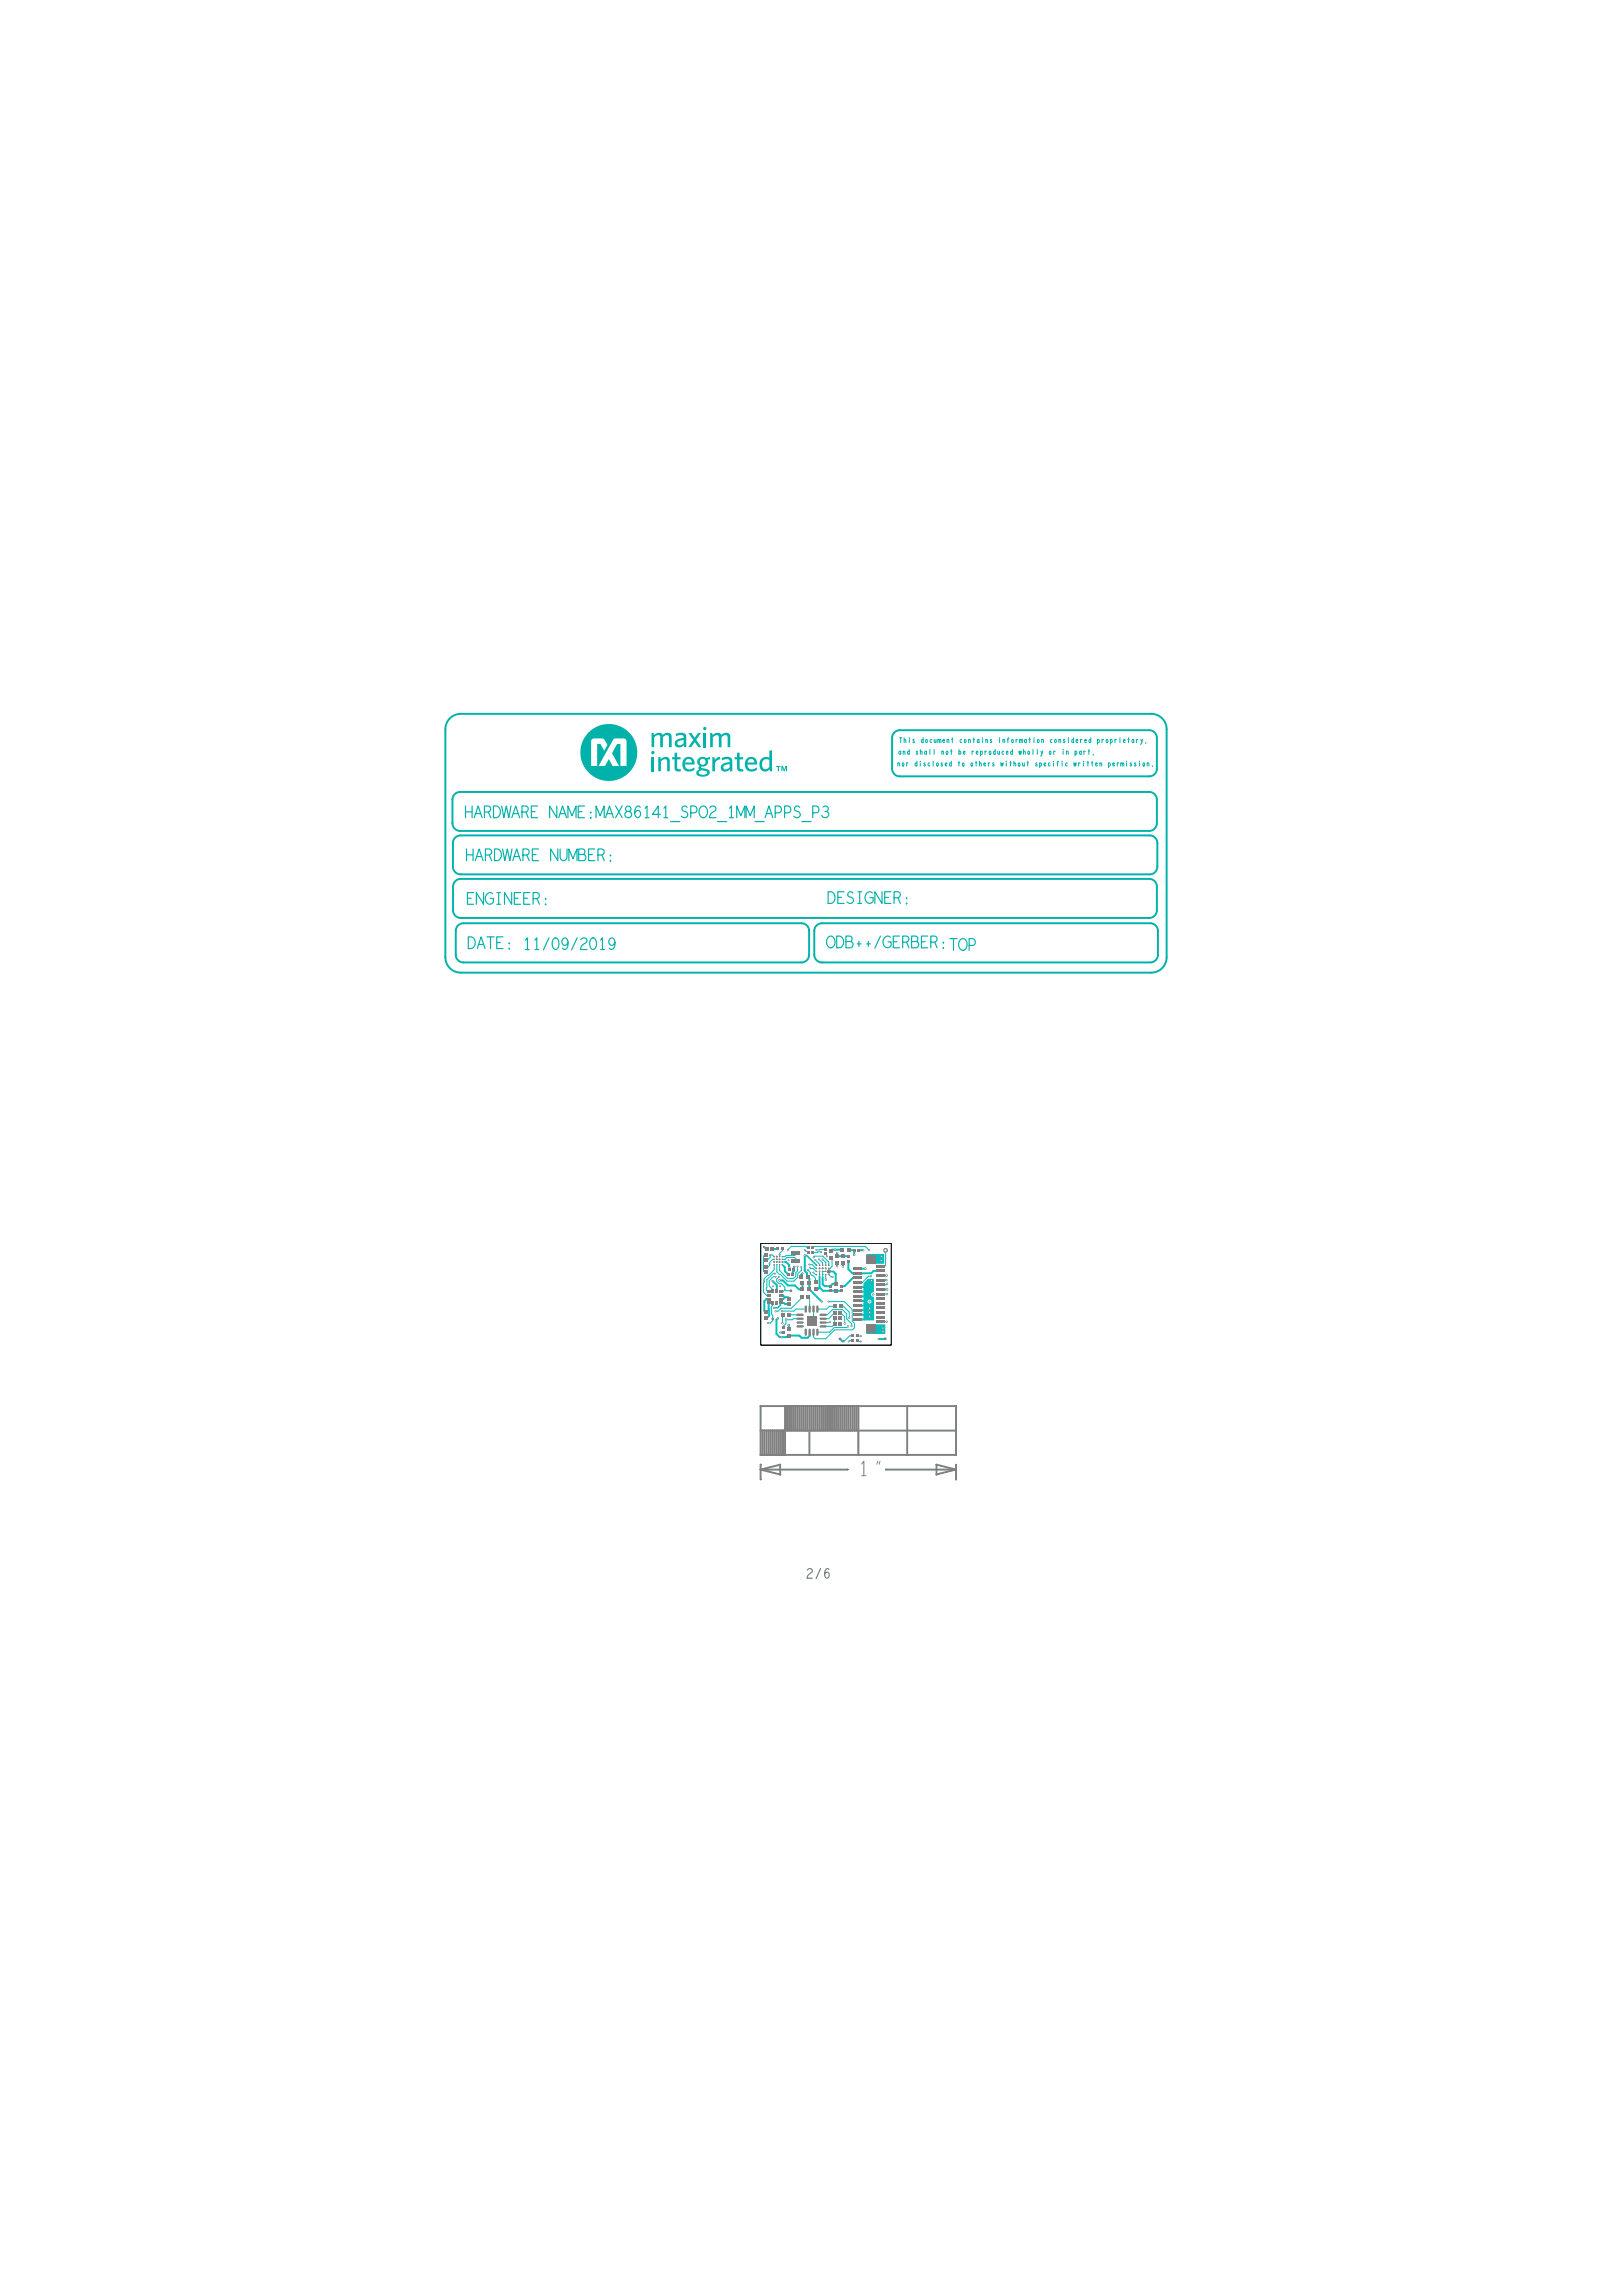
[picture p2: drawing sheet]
<svg xmlns="http://www.w3.org/2000/svg" width="210mm" height="298mm" viewBox="0 0 210 298" stroke-linecap="round" stroke-linejoin="round" font-family="sans-serif">
<defs><g id="words">
<g font-size="1.5" fill="#00b2a9">
<text x="60.3" y="106.3">HARDWARE</text>
<text x="60.5" y="111.9">HARDWARE</text>
<text x="60.6" y="117.6">ENGINEER:</text>
<text x="107.5" y="117.5">DESIGNER:</text>
<text x="60.7" y="123.4">DATE:</text>
<text x="107.4" y="123.3">ODB++/GERBER:TOP</text>
</g>
<g font-size=".6" fill="#00b2a9">
<text x="116.6" y="99.6">nor</text>
<text x="116.8" y="98.1">and</text>
<text x="116.9" y="96.6">This</text>
<text x="118.9" y="99.6">disclosed</text>
<text x="119" y="98.1">shall</text>
<text x="119.7" y="96.6">document</text>
<text x="122.4" y="98.1">not</text>
<text x="124.5" y="99.6">to</text>
<text x="124.7" y="98.1">be</text>
<text x="124.8" y="96.6">contains</text>
<text x="126.2" y="99.6">others</text>
<text x="126.3" y="98.1">reproduced</text>
<text x="129.9" y="96.6">information</text>
<text x="130.2" y="99.6">without</text>
<text x="132.5" y="98.1">wholly</text>
<text x="134.7" y="99.6">specific</text>
<text x="136.5" y="98.1">or</text>
<text x="136.6" y="96.6">considered</text>
<text x="138.2" y="98.1">in</text>
<text x="139.7" y="99.6">written</text>
<text x="139.9" y="98.1">part,</text>
<text x="142.8" y="96.6">proprietary,</text>
<text x="144.3" y="99.6">permission.</text>
</g>
</g></defs>
<!-- layer: Board Outline -->
<path d="M98.9 161.7h17v13.2h-17z" fill="none" stroke="#000" stroke-width=".13"/>
<!-- layer: Components -->
<g fill="#00b2a9">
<path d="M101.6 99.6h.2l.1 .5 .2-.5h.2v.7h-.1v-.5l-.2 .5h-.1l-.2-.5v.5h-.1z"/>
<path d="M92.6 98.5h.3v.3a.79 .79 0 0 1 .7-.4v.4l-.4 .1-.3 .3v1.1h-.3z"/>
<path d="M92.3 95.3h.3v.3a.66 .66 0 0 1 1.2 0 .62 .62 0 0 1 .6-.3 .62 .62 0 0 1 .5 .5v1.4h-.3l-.1-1.5a.49 .49 0 0 0-.7 .2v1.3h-.4v-1.5a.5 .5 0 0 0-.7 .2v1.3h-.4z"/>
<path d="M93.8 98.6l.8-.2 .3 .1 .2 .1 .1 .3v1.4h-.3v-.2a.61 .61 0 0 1-.9 .2 .61 .61 0 0 1-.2-.8l.4-.3 .6-.1v.3a.62 .62 0 0 0-.8 .5 .48 .48 0 0 0 .9-.1v-.8a.52 .52 0 0 0-.9-.2l-.1 .1z"/>
<path d="M100.9 99.6h.6v.1h-.2v.6h-.2v-.6h-.2z"/>
<path d="M100 97.6h.4v2.7h-.3l-.1-.3a.76 .76 0 0 1-.9 .2 .76 .76 0 0 1-.4-.9 .88 .88 0 0 1 1.3-.8v.3h-.1a.61 .61 0 0 0-.7 .1 .61 .61 0 0 0-.1 .7 .48 .48 0 0 0 .4 .4 .48 .48 0 0 0 .5-.3z"/>
<path d="M97.1 98.6a.8 .8 0 0 1 1-.1 .8 .8 0 0 1 .3 .9h-1.2v-.2h.9a.44 .44 0 0 0-.5-.5 .44 .44 0 0 0-.4 .5v.2a.65 .65 0 0 0 .4 .7 .65 .65 0 0 0 .8-.3v.3a.97 .97 0 0 1-1.3 0 .97 .97 0 0 1-.1-1.3z"/>
<path d="M95.8 97.9h.3v.6h.5v.3h-.5v1l.2 .2h.3v.3a.54 .54 0 0 1-.8-.5v-1h-.3v-.3h.3z"/>
<path d="M91.5 94.6l.1-.1 .2 .1v.3l-.2 .1-.1-.1z"/>
<path d="M84.7 95.3h.3v.3a.66 .66 0 0 1 1.1 0 .62 .62 0 0 1 .7-.3 .62 .62 0 0 1 .5 .5v1.4h-.3l-.1-1.5a.49 .49 0 0 0-.7 .2v1.3h-.4v-1.5a.5 .5 0 0 0-.8 .2v1.3h-.3z"/>
<path d="M84.7 98.5h.3v1.8h-.3z"/>
<path d="M84.7 97.7h.2h.1v.3l-.1 .1-.2-.1z"/>
<path d="M85.6 98.5h.2l.1 .2a.64 .64 0 0 1 .6-.3 .64 .64 0 0 1 .6 .4v1.5h-.4v-1.3l-.1-.2a.55 .55 0 0 0-.7 .2v1.3h-.3z"/>
<path d="M90.8 98.6a.8 .8 0 0 1 1 0l.5-.2v.3l-.3 .1a.63 .63 0 0 1-.7 .9v-.2a.39 .39 0 0 0 .4-.6 .39 .39 0 0 0-.7-.1 .39 .39 0 0 0 .3 .6v.3h-.2l.1 .2a1.31 1.31 0 0 1 1 .4 .64 .64 0 0 1-.8 .7v-.2a.35 .35 0 0 0 .4-.1 .35 .35 0 0 0 .1-.3l-.2-.1-.6-.1a.26 .26 0 0 0-.3 .2 .26 .26 0 0 0 .2 .3l.4 .1v.2a.65 .65 0 0 1-.9-.5l.1-.2 .3-.2a.24 .24 0 0 1-.1-.3 .24 .24 0 0 1 .2-.2h-.1a.62 .62 0 0 1-.1-1z"/>
<path d="M89 98.6a.8 .8 0 0 1 .9-.1 .8 .8 0 0 1 .4 .9h-1.2v-.2h.8a.44 .44 0 0 0-.4-.5 .44 .44 0 0 0-.4 .5l-.1 .2a.65 .65 0 0 0 .5 .7 .65 .65 0 0 0 .7-.3l.1 .3a.97 .97 0 0 1-1.3 0 .97 .97 0 0 1-.1-1.3z"/>
<path d="M89.5 95.3h.4l.4 .6 .4-.6h.4l-.6 .9 .7 1h-.4l-.5-.7-.4 .7h-.4l.6-1z"/>
<path d="M91.4 95.3h.4v1.9h-.4z"/>
<path d="M87.8 95.4l.8-.1 .3 .1 .2 .1 .1 .3v1.4h-.3v-.3a.61 .61 0 0 1-.8 .3 .61 .61 0 0 1-.3-.9l.4-.2 .7-.1v.2a.62 .62 0 0 0-.8 .6 .48 .48 0 0 0 .8-.1v-.8a.52 .52 0 0 0-.9-.2h-.1z"/>
<path d="M87.7 97.9h.3v.6h.5v.3h-.5v1l.1 .2h.4v.3a.54 .54 0 0 1-.8-.5v-1h-.3v-.3h.3z"/>
<path d="M76.5 95.2a3.7 3.7 0 0 1 5.5 .3 3.7 3.7 0 0 1-.8 5.4 3.7 3.7 0 0 1-5.3-1.3h2.7l.5-.9 .5 .9h.9l-.9-1.6 .6-1.3h.5v2.9h.7v-3.4l-.3-.2h-1.1l-.3 .1-1.9 3.5h-.2v-2.9h.5l.4 .9 .5-.7-.6-.8h-1.4l-.2 .3v3.2h-.9a3.7 3.7 0 0 1 .6-4.4z"/>
</g>
<path d="M116.3 95.2l.3-.2h.4h32.4a1 1 0 0 1 1 1v4a1 1 0 0 1-1 1h-32.4a1 1 0 0 1-1-1v-4.1l.1-.4zM59.1 103.3l.3-.2 .4-.1h89.6a1 1 0 0 1 1 1v3.1a1 1 0 0 1-1 1h-89.6a1 1 0 0 1-1-1v-3.2zM59.2 109l.3-.3 .4-.1h89.5a1 1 0 0 1 1 1v3.1a1 1 0 0 1-1 1h-89.5a1 1 0 0 1-1-1v-3.1zM59.2 114.6l.3-.2 .4-.1h89.5a1 1 0 0 1 1 1v3.1a1 1 0 0 1-1 1h-89.5a1 1 0 0 1-1-1v-3.2l.1-.3zM57.9 124.5a2 2 0 0 0 2 2h89.8a2 2 0 0 0 2-2v-29.7a2 2 0 0 0-2-2h-89.8a2 2 0 0 0-2 2v29.7M59.5 120.4l.3-.2 .4-.1h44a1 1 0 0 1 1 1v3.1a1 1 0 0 1-1 1h-44a1 1 0 0 1-1-1v-3.2zM106.1 120.4l.3-.2 .5-.1h42.6a1 1 0 0 1 1 1v3.1a1 1 0 0 1-1 1h-42.6a1 1 0 0 1-1-1v-3.2z" fill="none" stroke="#00b2a9" stroke-width=".25"/>
<g fill="none" stroke="#808080" stroke-width=".13">
<path d="M98.9 189.2h.1M124.3 189.2h.1"/>
<circle cx="98.9" cy="182.9" r=".06"/>
<circle cx="98.9" cy="186" r=".06"/>
<circle cx="98.9" cy="189.2" r=".06"/>
<circle cx="98.9" cy="191.1" r=".06"/>
<circle cx="98.9" cy="192.4" r=".06"/>
<circle cx="98.9" cy="190.5" r=".06"/>
<circle cx="98.9" cy="189.2" r=".01"/>
<circle cx="99.1" cy="186" r=".06"/>
<circle cx="99.1" cy="189.2" r=".06"/>
<circle cx="99.4" cy="189.2" r=".06"/>
<circle cx="99.4" cy="186" r=".06"/>
<circle cx="99.6" cy="186" r=".06"/>
<circle cx="99.6" cy="189.2" r=".06"/>
<circle cx="99.9" cy="186" r=".06"/>
<circle cx="99.9" cy="189.2" r=".06"/>
<circle cx="100.1" cy="189.2" r=".06"/>
<circle cx="100.1" cy="186" r=".06"/>
<circle cx="100.4" cy="186" r=".06"/>
<circle cx="100.4" cy="189.2" r=".06"/>
<circle cx="100.7" cy="189.2" r=".06"/>
<circle cx="100.7" cy="186" r=".06"/>
<circle cx="100.9" cy="189.2" r=".06"/>
<circle cx="100.9" cy="186" r=".06"/>
<circle cx="101.2" cy="189.2" r=".06"/>
<circle cx="101.2" cy="186" r=".06"/>
<circle cx="101.4" cy="186" r=".06"/>
<circle cx="101.4" cy="189.2" r=".06"/>
<circle cx="101.4" cy="190.5" r=".06"/>
<circle cx="101.4" cy="191.7" r=".06"/>
<circle cx="101.7" cy="186" r=".06"/>
<circle cx="101.7" cy="189.2" r=".06"/>
<circle cx="101.8" cy="189.2" r=".06"/>
<circle cx="101.8" cy="186" r=".06"/>
<circle cx="102.1" cy="182.9" r=".06"/>
<circle cx="102.1" cy="189.2" r=".06"/>
<circle cx="102.3" cy="182.9" r=".06"/>
<circle cx="102.3" cy="186" r=".06"/>
<circle cx="102.4" cy="186" r=".06"/>
<circle cx="102.4" cy="182.9" r=".06"/>
<circle cx="102.7" cy="182.9" r=".06"/>
<circle cx="102.7" cy="186" r=".06"/>
<circle cx="102.9" cy="182.9" r=".06"/>
<circle cx="102.9" cy="186" r=".06"/>
<circle cx="103.2" cy="182.9" r=".06"/>
<circle cx="103.2" cy="186" r=".06"/>
<circle cx="103.4" cy="182.9" r=".06"/>
<circle cx="103.4" cy="186" r=".06"/>
<circle cx="103.7" cy="182.9" r=".06"/>
<circle cx="103.7" cy="186" r=".06"/>
<circle cx="104" cy="186" r=".06"/>
<circle cx="104" cy="182.9" r=".06"/>
<circle cx="104.2" cy="186" r=".06"/>
<circle cx="104.2" cy="182.9" r=".06"/>
<circle cx="104.5" cy="182.9" r=".06"/>
<circle cx="104.5" cy="186" r=".06"/>
<circle cx="104.7" cy="186" r=".06"/>
<circle cx="104.7" cy="182.9" r=".06"/>
<circle cx="105" cy="182.9" r=".06"/>
<circle cx="105" cy="186" r=".06"/>
<circle cx="105.2" cy="182.9" r=".06"/>
<circle cx="105.2" cy="189.2" r=".06"/>
<circle cx="105.5" cy="182.9" r=".06"/>
<circle cx="105.5" cy="186" r=".06"/>
<circle cx="105.7" cy="182.9" r=".06"/>
<circle cx="105.7" cy="186" r=".06"/>
<circle cx="106" cy="182.9" r=".06"/>
<circle cx="106" cy="186" r=".06"/>
<circle cx="106.2" cy="186" r=".06"/>
<circle cx="106.2" cy="182.9" r=".06"/>
<circle cx="106.5" cy="186" r=".06"/>
<circle cx="106.5" cy="182.9" r=".06"/>
<circle cx="106.8" cy="182.9" r=".06"/>
<circle cx="106.8" cy="186" r=".06"/>
<circle cx="107" cy="182.9" r=".06"/>
<circle cx="107" cy="186" r=".06"/>
<circle cx="107.3" cy="182.9" r=".06"/>
<circle cx="107.3" cy="186" r=".06"/>
<circle cx="107.5" cy="182.9" r=".06"/>
<circle cx="107.5" cy="186" r=".06"/>
<circle cx="107.8" cy="186" r=".06"/>
<circle cx="107.8" cy="182.9" r=".06"/>
<circle cx="108" cy="186" r=".06"/>
<circle cx="108" cy="182.9" r=".06"/>
<circle cx="108.3" cy="182.9" r=".06"/>
<circle cx="108.3" cy="186" r=".06"/>
<circle cx="108.5" cy="186" r=".06"/>
<circle cx="108.5" cy="182.9" r=".06"/>
<circle cx="108.8" cy="182.9" r=".06"/>
<circle cx="108.8" cy="186" r=".06"/>
<circle cx="109" cy="182.9" r=".06"/>
<circle cx="109" cy="186" r=".06"/>
<circle cx="109.3" cy="186" r=".06"/>
<circle cx="109.3" cy="182.9" r=".06"/>
<circle cx="109.5" cy="186" r=".06"/>
<circle cx="109.5" cy="182.9" r=".06"/>
<circle cx="109.8" cy="182.9" r=".06"/>
<circle cx="109.8" cy="186" r=".06"/>
<circle cx="110.1" cy="182.9" r=".06"/>
<circle cx="110.1" cy="186" r=".06"/>
<circle cx="110.2" cy="191.1" r=".06"/>
<circle cx="110.3" cy="182.9" r=".06"/>
<circle cx="110.3" cy="186" r=".06"/>
<circle cx="110.6" cy="182.9" r=".06"/>
<circle cx="110.6" cy="186" r=".06"/>
<circle cx="110.8" cy="182.9" r=".06"/>
<circle cx="110.8" cy="186" r=".06"/>
<circle cx="111.1" cy="186" r=".06"/>
<circle cx="111.1" cy="182.9" r=".06"/>
<circle cx="111.3" cy="182.9" r=".06"/>
<circle cx="111.3" cy="186" r=".06"/>
<circle cx="111.6" cy="189.2" r=".06"/>
<circle cx="111.6" cy="182.9" r=".06"/>
<circle cx="115.2" cy="191.1" r=".06"/>
<circle cx="117.9" cy="182.9" r=".06"/>
<circle cx="117.9" cy="189.2" r=".06"/>
<circle cx="121.7" cy="190.5" r=".06"/>
<circle cx="121.7" cy="191.7" r=".06"/>
<circle cx="124.3" cy="182.9" r=".06"/>
<circle cx="124.3" cy="189.2" r=".06"/>
<circle cx="124.3" cy="186" r=".06"/>
<circle cx="124.3" cy="191.1" r=".06"/>
<circle cx="124.3" cy="192.4" r=".06"/>
<circle cx="124.3" cy="190.5" r=".06"/>
<circle cx="124.3" cy="189.2" r=".01"/>
</g>
<g fill="none" stroke="#808080" stroke-width=".25">
<path d="M98.9 182.9h25.4v6.3h-25.4zM98.9 191.1h11.3M98.9 191.1l2.5-.6v1.2zM98.9 186h25.4M98.9 190.5v1.9M99.1 186v3.2M99.4 186v3.2M99.6 186v3.2M99.9 186v3.2M100.1 186v3.2M100.4 186v3.2M100.7 186v3.2"/>
<path d="M100.9 186v3.2M101.2 186v3.2M101.4 186v3.2M101.7 186v3.2M101.8 186v3.2M102.1 182.9v6.3M102.3 182.9v3.1M102.4 182.9v3.1M102.7 182.9v3.1M102.9 182.9v3.1M103.2 182.9v3.1M103.4 182.9v3.1"/>
<path d="M103.7 182.9v3.1M104 182.9v3.1M104.2 182.9v3.1M104.5 182.9v3.1M104.7 182.9v3.1M105 182.9v3.1M105.2 182.9v6.3M105.5 182.9v3.1M105.7 182.9v3.1M106 182.9v3.1M106.2 182.9v3.1M106.5 182.9v3.1"/>
<path d="M106.8 182.9v3.1M107 182.9v3.1M107.3 182.9v3.1M107.5 182.9v3.1M107.8 182.9v3.1M108 182.9v3.1M108.3 182.9v3.1M108.5 182.9v3.1M108.8 182.9v3.1M109 182.9v3.1M109.3 182.9v3.1M109.5 182.9v3.1"/>
<path d="M109.8 182.9v3.1M110.1 182.9v3.1M110.3 182.9v3.1M110.6 182.9v3.1M110.8 182.9v3.1M111.1 182.9v3.1M111.3 182.9v3.1M111.6 182.9v6.3M115.2 191.1h9.1M117.9 182.9v6.3M121.7 190.5l2.6 .6-2.6 .6zM124.3 190.5v1.9"/>
</g>
<!-- layer: Nets -->
<path d="M101.1 171.4l-.2 .2v1.9l.5 .4h.8l.2-.2h1.5l.3 .3h.8l.3-.3v-.5M104.6 163.3v2l.3 .3v.4l.3 .3v1.4l1.6 1.6M108.8 162.9v.5h1.5" fill="none" stroke="#00c0c0" stroke-width=".25"/>
<path d="M104.6 163.3h.3l1.2 1.2" fill="none" stroke="#00c0c0" stroke-width=".2"/>
<g fill="#808080">
<path d="M110.1 163.2h.3v.4h-.3z"/>
<path d="M108.7 162.8h.1h.1v.2l-.1 .1-.1-.1z"/>
</g>
<path d="M108.8 162.8l.1 .1-.1 .1-.1-.1z" fill="#fff"/>
<path d="M104.5 163.2l.1-.1 .2 .1v.1l-.2 .1-.1-.1z" fill="#808080"/>
<path d="M104.5 163.3l.1-.1 .1 .1h-.1z" fill="#fff"/>
<g fill="#808080">
<path d="M109.3 163.2h.5v.4h-.5z"/>
<path d="M108.6 163.2h.5v.4h-.5z"/>
<path d="M106.7 169.2l.1-.1 .1 .2-.1 .1z"/>
</g>
<path d="M106.8 169.2v.1z" fill="#fff"/>
<path d="M101 171.4l.1-.1 .2 .1v.1l-.2 .1-.1-.1z" fill="#808080"/>
<path d="M101.1 171.4h.1l-.1 .1v-.1z" fill="#fff"/>
<g fill="#808080">
<path d="M104.8 165.8h.4v.5h-.4z"/>
<path d="M106 164.5l.1-.1 .1 .2h-.1z"/>
<path d="M105 167.4h.4v.5h-.4z"/>
<path d="M105 166.6h.4v.5h-.4z"/>
<path d="M101.4 173.8l.2-.1 .1 .1v.2h-.1h-.2z"/>
</g>
<path d="M101.6 173.8v.1v.1l-.1-.1z" fill="#fff"/>
<g fill="#808080">
<path d="M105.2 172.8h.1l.1 .1-.1 .8h-.1l-.1-.1z"/>
<path d="M102.3 173.5h.5v.4h-.5z"/>
</g>
<path d="M104.3 168.7l-1.4 1.4h-1.4l-.4 .4h-.2" fill="none" stroke="#00c0c0" stroke-width=".13"/>
<g fill="#808080">
<path d="M104.1 168.5h.4v.4h-.4z"/>
<path d="M100.7 170.5l.2-.1 .1 .1v.1l-.1 .1-.2-.1z"/>
</g>
<path d="M100.9 170.4v.1v.1l-.1-.1z" fill="#fff"/>
<path d="M109.2 170.7l.6 .5v.9" fill="none" stroke="#00c0c0" stroke-width=".13"/>
<path d="M109.7 172h.1h.1v.2l-.1 .1-.1-.1z" fill="#808080"/>
<path d="M109.8 172l.1 .1-.1 .1-.1-.1z" fill="#fff"/>
<g fill="#808080">
<path d="M109 170.5h.4v.4h-.4z"/>
<path d="M100.4 167.2h.1l.1 .1-.1 .1z"/>
</g>
<path d="M100.5 167.2v.1z" fill="#fff"/>
<path d="M109.1 171.4l.1-.1 .1 .2-.1 .1z" fill="#808080"/>
<path d="M109.2 171.4v.1z" fill="#fff"/>
<path d="M101.3 167.2l.1-.1 .1 .2-.1 .1z" fill="#808080"/>
<path d="M101.4 167.2v.1z" fill="#fff"/>
<path d="M109 171.2h.4v.4h-.4z" fill="#808080"/>
<path d="M101.8 171l-.1 .1v1" fill="none" stroke="#00c0c0" stroke-width=".13"/>
<path d="M101.6 172l.1-.1 .2 .1v.2h-.2h-.1z" fill="#808080"/>
<path d="M101.6 172.1l.1-.1 .1 .1-.1 .1z" fill="#fff"/>
<path d="M101.6 170.8h.4v.4h-.4z" fill="#808080"/>
<path d="M109.3 169.9h.3l.8 .8v.7" fill="none" stroke="#00c0c0" stroke-width=".13"/>
<path d="M113.4 168.3l.1-.1 .1 .1v.1l-.1 .1-.1-.1z" fill="#808080"/>
<path d="M113.5 168.3h.1l-.1 .1-.1-.1z" fill="#fff"/>
<path d="M110.3 171.3l.1-.1 .1 .1v.1l-.1 .1-.1-.1z" fill="#808080"/>
<path d="M110.4 171.3l.1 .1h-.1h-.1z" fill="#fff"/>
<g fill="#808080">
<path d="M109.1 169.7h.4v.4h-.4z"/>
<path d="M112.9 169.2l.1-.1 .1 .2-.1 .1z"/>
</g>
<path d="M113 169.2v.1z" fill="#fff"/>
<path d="M109.1 172.1h.1l.1 .2h-.1z" fill="#808080"/>
<path d="M109.2 172.1v.1z" fill="#fff"/>
<path d="M109 172h.4v.4h-.4z" fill="#808080"/>
<path d="M107.3 163.1l.2 .1v.2" fill="none" stroke="#00c0c0" stroke-width=".13"/>
<path d="M107.4 163.3h.1l.1 .2h-.1z" fill="#808080"/>
<path d="M107.5 163.4v.1z" fill="#fff"/>
<g fill="#808080">
<path d="M107.2 162.9h.3v.3h-.3z"/>
<path d="M107.2 164.9l.1-.1 .2 .2-.2 .1z"/>
</g>
<path d="M107.3 164.9v.1z" fill="#fff"/>
<path d="M107.2 164.9l.1-.1 .1 .2h-.1z" fill="#808080"/>
<path d="M101.7 163.8h.3l.3-.3h1l.1 .2v.3" fill="none" stroke="#00c0c0" stroke-width=".13"/>
<g fill="#808080">
<path d="M102.9 163.7h1.1v.5h-1.1z"/>
<path d="M101.6 163.7h.1l.1 .1-.1 .1z"/>
</g>
<path d="M103.4 162.9l-.1 .4h-1.1l-.2 .1h-.3" fill="none" stroke="#00c0c0" stroke-width=".13"/>
<g fill="#808080">
<path d="M102.9 162.6h1.1v.5h-1.1z"/>
<path d="M101.6 163.4l.1-.1 .1 .2h-.1z"/>
</g>
<path d="M100.4 162.4h.7" fill="none" stroke="#00c0c0" stroke-width=".25"/>
<g fill="#808080">
<path d="M100.1 162.2h.5v.4h-.5z"/>
<path d="M100.9 162.3h.4v.3h-.4z"/>
</g>
<path d="M101.9 164.7l.1 .1v.5l.4 .4" fill="none" stroke="#00c0c0" stroke-width=".25"/>
<path d="M101.7 164.5l.2 .2" fill="none" stroke="#00c0c0" stroke-width=".2"/>
<g fill="#808080">
<path d="M101.6 164.4h.1l.1 .1-.1 .1z"/>
<path d="M102.3 165.6h.3v.3h-.3z"/>
</g>
<path d="M108 163.6l.2 .1v1l-.3 .2h-.2" fill="none" stroke="#00c0c0" stroke-width=".13"/>
<g fill="#808080">
<path d="M107.8 163.4h.5v.4h-.5z"/>
<path d="M107.6 164.9l.1-.1 .1 .2h-.1z"/>
</g>
<path d="M115.1 162.6v2l-.1 .1h-.6" fill="none" stroke="#00c0c0" stroke-width=".13"/>
<path d="M114.9 162.4l.2-.1 .3 .1v.2v.2l-.3 .1-.2-.1-.1-.2z" fill="#808080"/>
<path d="M115 162.5l.1-.1 .2 .1v.2l-.2 .1-.1-.1z" fill="#fff"/>
<path d="M113.9 164.5h1.1v.3h-1.1z" fill="#808080"/>
<path d="M110.3 164v1.1l.5 .5h2.5l.3-.3h.8" fill="none" stroke="#00c0c0" stroke-width=".25"/>
<g fill="#808080">
<path d="M110.1 163.8h.3v.4h-.3z"/>
<path d="M111 165.4h1.1v.3h-1.1z"/>
<path d="M113.9 165.1h1.1v.3h-1.1z"/>
</g>
<path d="M111.5 166.2h-.6l-1.1 1.1h-.5" fill="none" stroke="#00c0c0" stroke-width=".25"/>
<g fill="#808080">
<path d="M111 166h1.1v.3h-1.1z"/>
<path d="M109.2 167.1h.3v.3h-.3z"/>
</g>
<path d="M105.7 162.3l.2-.2h6.6l.5 .5M113.2 166h-.3l-.8 .8h-.6" fill="none" stroke="#00c0c0" stroke-width=".13"/>
<path d="M112.9 162.5h.1l.1 .2h-.1z" fill="#808080"/>
<path d="M113 162.5v.1z" fill="#fff"/>
<path d="M113.1 165.9l.1-.1 .1 .2-.1 .1z" fill="#808080"/>
<path d="M113.2 165.9v.1z" fill="#fff"/>
<g fill="#808080">
<path d="M111 166.6h1.1v.3h-1.1z"/>
<path d="M105.5 162.1h.3v.3h-.3z"/>
</g>
<path d="M105.7 162.8v.1M106.8 162.8h-1.1M115.3 166.9l-.1 .2h-.8" fill="none" stroke="#00c0c0" stroke-width=".13"/>
<path d="M115.2 166.9l.1-.1 .2 .1v.1l-.2 .1-.1-.1z" fill="#808080"/>
<path d="M115.3 166.9h.1l-.1 .1-.1-.1z" fill="#fff"/>
<g fill="#808080">
<path d="M113.9 166.9h1.1v.3h-1.1z"/>
<path d="M106.6 162.7h.2l.1 .2h-.1z"/>
</g>
<path d="M106.8 162.7v.1z" fill="#fff"/>
<path d="M105.5 162.7h.3v.3h-.3z" fill="#808080"/>
<path d="M111.6 162.6h.6M114.4 167.7h.9" fill="none" stroke="#00c0c0" stroke-width=".25"/>
<path d="M112.1 162.5l.1-.1 .2 .1v.2h-.2h-.1z" fill="#808080"/>
<path d="M112.2 162.5l.1 .1-.1 .1-.1-.1z" fill="#fff"/>
<g fill="#808080">
<path d="M111.5 162.4h.3v.3h-.3z"/>
<path d="M115.2 167.6l.1-.1 .2 .1v.2h-.2h-.1z"/>
</g>
<path d="M115.3 167.6l.1 .1-.1 .1v-.1z" fill="#fff"/>
<path d="M113.9 167.5h1.1v.3h-1.1z" fill="#808080"/>
<path d="M111.4 173.7h.5M114.4 168.3h.9" fill="none" stroke="#00c0c0" stroke-width=".13"/>
<path d="M115.2 168.2l.1-.1 .1 .1v.2h-.1h-.1z" fill="#808080"/>
<path d="M115.3 168.2l.1 .1-.1 .1-.1-.1z" fill="#fff"/>
<g fill="#808080">
<path d="M113.9 168.1h1.1v.3h-1.1z"/>
<path d="M111.8 173.7l.1-.1 .1 .2-.1 .1z"/>
</g>
<path d="M111.9 173.7v.1z" fill="#fff"/>
<path d="M111.2 173.6h.4v.3h-.4z" fill="#808080"/>
<path d="M111.4 174.3l.1 .2h.4M114.4 171.9h.9" fill="none" stroke="#00c0c0" stroke-width=".13"/>
<path d="M115.1 171.8l.2-.1 .1 .1v.2h-.1h-.2z" fill="#808080"/>
<path d="M115.2 171.9l.1-.1v.1v.1z" fill="#fff"/>
<g fill="#808080">
<path d="M113.9 171.7h1.1v.3h-1.1z"/>
<path d="M111.8 174.4l.1-.1 .1 .2-.1 .1z"/>
</g>
<path d="M111.9 174.4v.1z" fill="#fff"/>
<path d="M111.2 174.2h.4v.3h-.4z" fill="#808080"/>
<path d="M100.8 166h-.3l-.5 .6v.6l.5 .5v.2M106 163.9h.1M106 163.9l.5 .5v.1" fill="none" stroke="#00c0c0" stroke-width=".13"/>
<path d="M105.9 163.8l.1-.1 .1 .2-.1 .1z" fill="#808080"/>
<path d="M106 163.8v.1z" fill="#fff"/>
<g fill="#808080">
<path d="M106.4 164.5l.1-.1 .1 .2h-.1z"/>
<path d="M100.9 164.1l.1-.1 .1 .2h-.1z"/>
</g>
<path d="M101 164.1v.1z" fill="#fff"/>
<g fill="#808080">
<path d="M100.9 164.1l.1-.1 .1 .2h-.1z"/>
<path d="M100.7 166l.1-.1 .1 .2-.1 .1z"/>
</g>
<path d="M100.8 166v.1z" fill="#fff"/>
<path d="M100.3 167.7h.3v.4h-.3z" fill="#808080"/>
<path d="M101 164.5v.9l1.3 1.2h.9l.5-.5v-.4l.5-.5v-.4M105.8 163.5l.1-.1h1.1l.7 .7v.4" fill="none" stroke="#00c0c0" stroke-width=".13"/>
<path d="M105.6 163.4h.2l.1 .2h-.1z" fill="#808080"/>
<path d="M105.8 163.5v.1z" fill="#fff"/>
<path d="M104.1 164.7h.1l.1 .2h-.1z" fill="#808080"/>
<path d="M104.2 164.7v.1z" fill="#fff"/>
<g fill="#808080">
<path d="M107.6 164.5l.1-.1 .1 .2h-.1z"/>
<path d="M100.9 164.4h.1l.1 .1-.1 .1z"/>
</g>
<path d="M100.6 164.5v.6l-1.3 1.2v1.8l.3 .3h.3M106.9 163.8l.4 .4v.3" fill="none" stroke="#00c0c0" stroke-width=".13"/>
<path d="M106.8 163.7l.1-.1 .1 .2-.1 .1z" fill="#808080"/>
<path d="M106.9 163.7v.1z" fill="#fff"/>
<g fill="#808080">
<path d="M107.2 164.5l.1-.1 .1 .2h-.1z"/>
<path d="M99.2 166.5l.1-.1 .1 .2-.1 .1z"/>
</g>
<path d="M99.3 166.5v.1z" fill="#fff"/>
<g fill="#808080">
<path d="M99.7 168.3h.4v.3h-.4z"/>
<path d="M100.5 164.4h.1l.1 .1-.1 .1z"/>
</g>
<path d="M100.7 165.6h-.2l-.8 .8-.1 1.4 .2 .1h.1M106.5 163.8l.4 .4v.3" fill="none" stroke="#00c0c0" stroke-width=".13"/>
<path d="M106.4 163.7l.1-.1 .1 .2-.1 .1z" fill="#808080"/>
<path d="M106.5 163.7v.1z" fill="#fff"/>
<g fill="#808080">
<path d="M106.8 164.5l.1-.1 .1 .2h-.1z"/>
<path d="M100.5 164.1l.1-.1 .2 .2h-.2z"/>
</g>
<path d="M100.6 164.1v.1z" fill="#fff"/>
<g fill="#808080">
<path d="M100.5 164.1l.1-.1 .1 .2h-.1z"/>
<path d="M100.6 165.6l.1-.1 .1 .2h-.1z"/>
</g>
<path d="M100.7 165.6v.1z" fill="#fff"/>
<path d="M99.7 167.8h.4v.3h-.4z" fill="#808080"/>
<path d="M101.3 166.1l-.3 .3v.3l.2 .2h.3l.5 .5v.3M102 167.7l-.2 .2h-.3M102 167.7l.2 .2h.6M102.8 167.9h.1" fill="none" stroke="#00c0c0" stroke-width=".13"/>
<path d="M101.1 166l.2-.1 .1 .2-.1 .1z" fill="#808080"/>
<path d="M101.3 166v.1z" fill="#fff"/>
<g fill="#808080">
<path d="M102.7 167.8l.1-.1 .2 .1v.1l-.2 .1-.1-.1z"/>
<path d="M101.3 167.8h.5v.3h-.5z"/>
<path d="M100.9 163.4l.1-.1 .1 .2h-.1z"/>
</g>
<path d="M101 163.4v.1z" fill="#fff"/>
<path d="M100.9 163.4l.1-.1 .1 .2h-.1z" fill="#808080"/>
<path d="M115.1 174.1h-.9" fill="none" stroke="#00c0c0" stroke-width=".25"/>
<path d="M101.3 163.2h.1M101.7 162.4v.2l-.4 .4v.4M110.8 174.3h-.3l-.2 .2" fill="none" stroke="#00c0c0" stroke-width=".13"/>
<path d="M114.1 174.1l.1-.1 .1 .2-.1 .1z" fill="#808080"/>
<path d="M114.2 174.1v.1z" fill="#fff"/>
<path d="M110.2 174.4l.1-.1 .1 .2-.1 .1z" fill="#808080"/>
<path d="M110.3 174.4v.1z" fill="#fff"/>
<g fill="#808080">
<path d="M114.9 174l.2-.1 .1 .1v.2l-.1 .1-.2-.1z"/>
<path d="M110.6 174.2h.4v.3h-.4z"/>
<path d="M101.2 163.1h.1l.2 .1-.2 .1z"/>
</g>
<path d="M101.3 163.1v.1z" fill="#fff"/>
<g fill="#808080">
<path d="M101.2 163.4l.1-.1 .1 .2h-.1z"/>
<path d="M101.5 162.3h.4v.3h-.4z"/>
</g>
<path d="M101.3 164.5v.7l1.1 1.1h.8l.2-.3v-.5l.3-.2v-.6M105 165.1l.3 .4v.1l.7 .6v.5" fill="none" stroke="#00c0c0" stroke-width=".13"/>
<path d="M106.4 164.9l.1-.1 .2 .2-.2 .1z" fill="#808080"/>
<path d="M106.5 164.9v.1z" fill="#fff"/>
<path d="M104.9 165.1l.1-.1 .1 .2-.1 .1z" fill="#808080"/>
<path d="M105 165.1v.1z" fill="#fff"/>
<path d="M103.6 164.6h.1l.1 .2h-.1z" fill="#808080"/>
<path d="M103.7 164.7v.1z" fill="#fff"/>
<g fill="#808080">
<path d="M101.2 164.4h.1l.1 .1-.1 .1z"/>
<path d="M105.8 166.5h.5v.4h-.5z"/>
<path d="M106.4 164.9l.1-.1 .1 .2h-.1z"/>
<path d="M107.6 165.2l.1-.1 .2 .1v.3l-.2 .1-.1-.1z"/>
</g>
<path d="M107.7 165.3v-.1l.1 .2h-.1z" fill="#fff"/>
<path d="M107.6 165.3l.1-.1 .1 .2h-.1z" fill="#808080"/>
<path d="M107.3 165.7l.1 .7" fill="none" stroke="#00c0c0" stroke-width=".13"/>
<path d="M107.2 166.3h.2h.1v.2l-.1 .1-.2-.1z" fill="#808080"/>
<path d="M107.4 166.3v.1v.1l-.1-.1z" fill="#fff"/>
<path d="M107.2 165.7l.1-.1 .1 .2h-.1z" fill="#808080"/>
<path d="M107.7 165.7l.4 .4h.2" fill="none" stroke="#00c0c0" stroke-width=".13"/>
<path d="M108.1 166l.2-.1 .1 .2-.1 .1z" fill="#808080"/>
<path d="M108.3 166v.1z" fill="#fff"/>
<path d="M107.6 165.7l.1-.1 .1 .2h-.1z" fill="#808080"/>
<path d="M109.2 174.1l.3 .3h.2" fill="none" stroke="#00c0c0" stroke-width=".25"/>
<path d="M110.8 173.7h-.4l-.7 .7" fill="none" stroke="#00c0c0" stroke-width=".13"/>
<g fill="#808080">
<path d="M110.6 173.6h.4v.3h-.4z"/>
<path d="M109.6 174.4l.1-.1 .1 .2-.1 .1z"/>
</g>
<path d="M109.7 174.4v.1z" fill="#fff"/>
<g fill="#808080">
<path d="M109 174l.2-.1 .1 .1v.2l-.1 .1-.2-.1z"/>
<path d="M100.9 163.7l.1-.1 .1 .2-.1 .1z"/>
</g>
<path d="M101 163.7v.1z" fill="#fff"/>
<path d="M100.9 163.7h.1l.1 .1-.1 .1z" fill="#808080"/>
<path d="M104 171h-1.5" fill="none" stroke="#00c0c0" stroke-width=".13"/>
<g fill="#808080">
<path d="M102.3 170.8h.4v.4h-.4z"/>
<path d="M103.5 170.9l.8-.1 .2 .1v.2h-.8h-.2z"/>
</g>
<path d="M108.6 169.9h-.8l-.3 .3h-1.2" fill="none" stroke="#00c0c0" stroke-width=".13"/>
<g fill="#808080">
<path d="M108.4 169.7h.4v.4h-.4z"/>
<path d="M106.2 169.8h.1l.1 .1-.1 .8h-.1l-.1-.1z"/>
</g>
<path d="M108.5 171.4v.8l-.3 .3h-1.2" fill="none" stroke="#00c0c0" stroke-width=".13"/>
<g fill="#808080">
<path d="M108.3 171.2h.4v.4h-.4z"/>
<path d="M108.3 172h.4v.4h-.4z"/>
<path d="M106.5 172.4l.8-.1 .2 .1v.2h-.8h-.2z"/>
</g>
<path d="M104.8 170.2h-1.3l-.3 .3h-1.5M105.2 164.5h.4l.5 .4" fill="none" stroke="#00c0c0" stroke-width=".13"/>
<path d="M105.1 164.4l.1-.1 .1 .2-.1 .1z" fill="#808080"/>
<path d="M105.2 164.4v.1z" fill="#fff"/>
<path d="M101.5 170.4l.2-.1 .1 .1v.2l-.1 .1-.2-.1z" fill="#808080"/>
<path d="M101.7 170.4v.1v.1l-.1-.1z" fill="#fff"/>
<g fill="#808080">
<path d="M104.7 169.8h.1l.1 .1-.1 .8h-.1l-.1-.1z"/>
<path d="M106 164.9l.1-.1 .1 .2h-.1z"/>
</g>
<path d="M105 168.7l.3 .3v1.2" fill="none" stroke="#00c0c0" stroke-width=".13"/>
<g fill="#808080">
<path d="M104.8 168.5h.4v.4h-.4z"/>
<path d="M105.2 169.8h.1l.1 .1-.1 .8h-.1l-.1-.1z"/>
</g>
<path d="M105.3 164.9l.1 .1h.3l.4 .3M107 171h.5l.7-.7h1.3l.6 .6v.6l.6 .7v.2" fill="none" stroke="#00c0c0" stroke-width=".13"/>
<path d="M110.6 172.4l.1-.1 .1 .1v.1l-.1 .1-.1-.1z" fill="#808080"/>
<path d="M110.7 172.4h.1l-.1 .1-.1-.1z" fill="#fff"/>
<path d="M105.2 164.8l.1-.1 .1 .2-.1 .1z" fill="#808080"/>
<path d="M105.3 164.8v.1z" fill="#fff"/>
<g fill="#808080">
<path d="M106.5 170.9l.8-.1 .2 .1v.2h-.8h-.2z"/>
<path d="M106 165.3l.1-.1 .1 .2h-.1z"/>
</g>
<path d="M108.5 170.7l-.8 .8h-.7" fill="none" stroke="#00c0c0" stroke-width=".13"/>
<g fill="#808080">
<path d="M108.3 170.5h.4v.4h-.4z"/>
<path d="M106.5 171.4l.8-.1 .2 .1v.2h-.8h-.2z"/>
</g>
<path d="M105.7 165.5l.3 .2h.1M110.2 172.5l-.1 .1h-1.6l-.7 .6h-1.5" fill="none" stroke="#00c0c0" stroke-width=".13"/>
<path d="M110.1 172.4l.1-.1 .2 .1v.1l-.2 .1-.1-.1z" fill="#808080"/>
<path d="M110.2 172.5v-.1l.1 .1-.1 .1z" fill="#fff"/>
<path d="M105.6 165.4h.1l.1 .1-.1 .1z" fill="#808080"/>
<path d="M105.7 165.4v.1z" fill="#fff"/>
<g fill="#808080">
<path d="M106 165.7l.1-.1 .1 .2h-.1z"/>
<path d="M106.2 172.8h.1l.1 .1-.1 .8h-.1l-.1-.1z"/>
</g>
<path d="M107.7 169.3h2.1l1 1v1.5l.3 .3v.6l-.3 .2h-2.3l-1.2 1.2h-1.3l-.2-.2v-.7" fill="none" stroke="#00c0c0" stroke-width=".13"/>
<path d="M107.6 169.2l.1-.1 .1 .2-.1 .1z" fill="#808080"/>
<path d="M107.7 169.2v.1z" fill="#fff"/>
<path d="M105.7 172.8h.1l.1 .1-.1 .8h-.1l-.1-.1z" fill="#808080"/>
<path d="M100.6 163.8h-.2l-.4 .4v.4l-.1 .1h-.3M104.6 162.6l.5 .2" fill="none" stroke="#00c0c0" stroke-width=".13"/>
<path d="M104.5 162.5l.1-.1 .1 .2-.1 .1z" fill="#808080"/>
<path d="M104.6 162.5v.1z" fill="#fff"/>
<g fill="#808080">
<path d="M104.9 162.7h.3v.3h-.3z"/>
<path d="M99.9 164.3l.1-.1 .2 .2-.2 .1z"/>
</g>
<path d="M100 164.3v.1z" fill="#fff"/>
<g fill="#808080">
<path d="M100.5 163.7h.1l.1 .1-.1 .1z"/>
<path d="M99.4 164.5h.4v.5h-.4z"/>
</g>
<path d="M100.6 163.4l-.2-.2h-.3v.3l-.5 .4M105.1 162.3l-.4-.2h-1.8l-.5 .4" fill="none" stroke="#00c0c0" stroke-width=".13"/>
<path d="M102.3 162.5l.1-.1 .1 .2-.1 .1z" fill="#808080"/>
<path d="M102.4 162.5v.1z" fill="#fff"/>
<g fill="#808080">
<path d="M104.9 162.1h.3v.3h-.3z"/>
<path d="M100 163.1h.1l.1 .2h-.1z"/>
</g>
<path d="M100.1 163.2v.1z" fill="#fff"/>
<g fill="#808080">
<path d="M100.5 163.4l.1-.1 .1 .2h-.1z"/>
<path d="M99.4 163.7h.4v.4h-.4z"/>
</g>
<path d="M104.3 165.6l-.2 .2v.3" fill="none" stroke="#00c0c0" stroke-width=".25"/>
<path d="M104 171.5h-.9l-.1 .1h-.8v.5l-.4 .4v.2M107.9 171.9l-.1 .1h-.8" fill="none" stroke="#00c0c0" stroke-width=".13"/>
<path d="M104.2 165.5h.1l.1 .2h-.1z" fill="#808080"/>
<path d="M104.3 165.6v.1z" fill="#fff"/>
<path d="M106.8 164.9l.1-.1 .2 .2-.2 .1z" fill="#808080"/>
<path d="M106.9 164.9v.1z" fill="#fff"/>
<path d="M102 171.5l.2-.1 .1 .1v.1l-.1 .1-.2-.1z" fill="#808080"/>
<path d="M102.2 171.5v.1h-.1z" fill="#fff"/>
<path d="M107.7 171.8h.2h.1v.2l-.1 .1-.2-.1z" fill="#808080"/>
<path d="M107.9 171.8l.1 .1-.1 .1-.1-.1z" fill="#fff"/>
<g fill="#808080">
<path d="M103.9 165.8h.4v.5h-.4z"/>
<path d="M106.5 171.9l.8-.1 .2 .1v.2h-.8h-.2z"/>
<path d="M103.5 171.4l.8-.1 .2 .1v.2h-.8h-.2z"/>
<path d="M106.8 164.9l.1-.1 .1 .2h-.1z"/>
<path d="M101.6 172.5h.3v.4h-.3z"/>
</g>
<path d="M112.7 163.1h2.2v1.2h-2.3v-1.1z" fill="#00c0c0"/>
<path d="M112.3 166.9l.5-.6h.8v1.7l-.3 .1-.1 .2 .1 .3 .3 .1v3h-1.3zM112.8 169.1l.2-.1 .2 .1v.3l-.2 .1-.2-.1z" fill-rule="evenodd" fill="#00c0c0"/>
<path d="M111.5 165h1M111.5 167.4h.9M111.5 168h.9M111.5 168.6h.9M111.5 169.2h.9M111.5 171.6h.9M111.5 171h.9M111.5 170.4h.9M111.5 169.8h.9M114.4 165.9h.9M114.4 166.5h.8" fill="none" stroke="#00c0c0" stroke-width=".25"/>
<path d="M112.6 172.2h2.4l.1 1.2-.1 .1h-2.3l-.1-.1z" fill="#00c0c0"/>
<g fill="none" stroke="#00c0c0" stroke-width=".25">
<path d="M99.3 162.2l.4 .2M99.9 169.4l.1 1.7-.3 .2h-.1M100.4 166.6l.6 .5v.8M101.3 166.5h.5l.6 .7h.9l.5 .5h.5v-.8M101.4 173.3h.4M101.5 168.4h.3l.2 .3M102 168.7h.4l.2 .2M102 168.7l-.2 .2h-.3M102.5 172.3h.1M102.5 172.3v.5M103.3 164.7l-.3 1M108.3 165.3l.3 .4v1.2h-.3l-.4 .4h-.7l-.3-.3v-.9"/>
<path d="M108.8 164.3v.4M109.5 162.6l-1.3-.1-.2 .2M109.6 164.3v.4"/>
</g>
<path d="M105.8 170.2v1l.1 .2M107.3 165.3h-.4v.8" fill="none" stroke="#00c0c0" stroke-width=".13"/>
<path d="M107.7 165.3h.6" fill="none" stroke="#00c0c0" stroke-width=".2"/>
<path d="M114.4 163.8h.2h.1v.2l-.1 .1-.2-.1z" fill="#808080"/>
<path d="M114.5 163.9l.1-.1v.1v.1z" fill="#fff"/>
<path d="M114.4 163.3l.2-.1 .1 .1v.2h-.1h-.2z" fill="#808080"/>
<path d="M114.6 163.3v.1v.1l-.1-.1z" fill="#fff"/>
<g fill="#808080">
<path d="M112.6 163.3h1.3v1h-1.3z"/>
<path d="M115.1 165.8l.2-.1 .1 .1v.2h-.1h-.2z"/>
</g>
<path d="M115.3 165.8v.1v.1l-.1-.1z" fill="#fff"/>
<path d="M112.4 164.9l.1-.1 .1 .1v.2h-.1h-.1z" fill="#808080"/>
<path d="M112.5 164.9l.1 .1-.1 .1-.1-.1z" fill="#fff"/>
<path d="M112.9 170.1l.1-.1 .2 .1v.1l-.2 .1-.1-.1z" fill="#808080"/>
<path d="M113 170.1h.1l-.1 .1-.1-.1z" fill="#fff"/>
<path d="M113.2 166.5l.1-.1 .1 .1v.1l-.1 .1-.1-.1z" fill="#808080"/>
<path d="M113.2 166.5h.1h.1l-.1 .1z" fill="#fff"/>
<path d="M112.9 170.6l.1-.1 .2 .1v.1l-.2 .1-.1-.1z" fill="#808080"/>
<path d="M113 170.6l.1 .1h-.1h-.1z" fill="#fff"/>
<path d="M112.9 171.2l.1-.1 .2 .1v.1l-.2 .1-.1-.1z" fill="#808080"/>
<path d="M113 171.2h.1l-.1 .1-.1-.1z" fill="#fff"/>
<path d="M114.6 172.6h.2h.1v.2l-.1 .1-.2-.1z" fill="#808080"/>
<path d="M114.8 172.6v.1v.1l-.1-.1z" fill="#fff"/>
<path d="M115.1 166.4l.1-.1 .2 .1v.2h-.2h-.1z" fill="#808080"/>
<path d="M115.2 166.5v-.1l.1 .1-.1 .1z" fill="#fff"/>
<g fill="#808080">
<path d="M111 171.4h1.1v.3h-1.1z"/>
<path d="M111 170.8h1.1v.3h-1.1z"/>
<path d="M111 170.2h1.1v.3h-1.1z"/>
<path d="M111 169.6h1.1v.3h-1.1z"/>
<path d="M111 169h1.1v.3h-1.1z"/>
<path d="M111 168.4h1.1v.3h-1.1z"/>
<path d="M111 167.8h1.1v.3h-1.1z"/>
<path d="M111 167.2h1.1v.3h-1.1z"/>
<path d="M111 164.8h1.1v.3h-1.1z"/>
<path d="M113.9 166.3h1.1v.3h-1.1z"/>
<path d="M113.9 165.7h1.1v.3h-1.1z"/>
<path d="M114.6 173.1l.2-.1 .1 .1v.1l-.1 .1-.2-.1z"/>
</g>
<path d="M114.8 173.1v.1l-.1-.1z" fill="#fff"/>
<g fill="#808080">
<path d="M112.6 172.2h1.3v1.1h-1.3z"/>
<path d="M108.4 162.4h.2h.1v.2l-.1 .1-.2-.1z"/>
</g>
<path d="M108.5 162.5l.1-.1v.1v.1z" fill="#fff"/>
<path d="M101.2 163.7l.1-.1 .2 .2-.2 .1z" fill="#808080"/>
<path d="M101.3 163.7v.1z" fill="#fff"/>
<g fill="#808080">
<path d="M101.2 163.7h.1l.1 .1-.1 .1z"/>
<path d="M109.3 164.1h.5v.4h-.5z"/>
<path d="M107.8 162.5h.5v.4h-.5z"/>
<path d="M109.3 162.3h.4v.5h-.4z"/>
<path d="M108.6 164.1h.5v.4h-.5z"/>
<path d="M101.4 168.4l.1-.1 .2 .2-.2 .1z"/>
</g>
<path d="M101.5 168.4v.1z" fill="#fff"/>
<path d="M109.4 164.6h.2h.1v.2l-.1 .1-.2-.1z" fill="#808080"/>
<path d="M109.6 164.6l.1 .1-.1 .1-.1-.1z" fill="#fff"/>
<path d="M108.7 164.6l.1-.1 .1 .1v.1l-.1 .1-.1-.1z" fill="#808080"/>
<path d="M108.8 164.6l.1 .1h-.1h-.1z" fill="#fff"/>
<path d="M103.2 164.7l.1-.1 .1 .2-.1 .1z" fill="#808080"/>
<path d="M103.3 164.7v.1z" fill="#fff"/>
<path d="M101.2 166.4h.1h.2v.2l-.2 .1-.1-.1z" fill="#808080"/>
<path d="M101.3 166.4l.1 .1-.1 .1-.1-.1z" fill="#fff"/>
<path d="M102.4 172.2h.1h.2v.2l-.2 .1-.1-.1z" fill="#808080"/>
<path d="M102.4 172.3l.1-.1 .1 .1-.1 .1z" fill="#fff"/>
<path d="M105.8 172l.2-.1 .1 .1v.2h-.1h-.2z" fill="#808080"/>
<path d="M105.9 172.1l.1-.1v.1v.1z" fill="#fff"/>
<path d="M105 172l.1-.1 .1 .1v.2h-.1h-.1z" fill="#808080"/>
<path d="M105.1 172l.1 .1-.1 .1-.1-.1z" fill="#fff"/>
<path d="M105 171.3l.1-.1 .2 .1v.2h-.2h-.1z" fill="#808080"/>
<path d="M105.1 171.3l.1 .1-.1 .1-.1-.1z" fill="#fff"/>
<path d="M105.8 171.3l.1-.1 .2 .1v.1l-.2 .1-.1-.1z" fill="#808080"/>
<path d="M105.9 171.3l.1 .1h-.1h-.1z" fill="#fff"/>
<path d="M105.4 171.7l.1-.1 .1 .1v.1l-.1 .1-.1-.1z" fill="#808080"/>
<path d="M105.5 171.7h.1l-.1 .1-.1-.1z" fill="#fff"/>
<g fill="#808080">
<path d="M107.6 165.2l.1-.1 .2 .1v.3l-.2 .1-.1-.1z"/>
<path d="M101.3 168.8h.5v.3h-.5z"/>
<path d="M101.3 168.3h.5v.3h-.5z"/>
<path d="M102.4 168.7h.4v.4h-.4z"/>
<path d="M105.7 169.8h.1l.1 .1-.1 .8h-.1l-.1-.1z"/>
<path d="M104.9 171.1h1.2v1.3h-1.2z"/>
<path d="M106.8 165.3l.1-.1 .1 .2h-.1z"/>
<path d="M107.2 165.3l.1-.1 .1 .2h-.1z"/>
<path d="M106.8 165.7l.1-.1 .1 .2h-.1z"/>
<path d="M103 165h.4v.3h-.4z"/>
<path d="M102.9 165.6h.3v.3h-.3z"/>
<path d="M107.8 167.1h.3v.3h-.3z"/>
<path d="M102.3 172.6h.5v.4h-.5z"/>
<path d="M108.4 166.7h.5v.4h-.5z"/>
<path d="M104.1 167.4h.4v.5h-.4z"/>
<path d="M104.1 166.6h.4v.5h-.4z"/>
<path d="M101.3 173.2h.1l.2 .1-.2 .1z"/>
</g>
<path d="M101.4 173.2v.1z" fill="#fff"/>
<g fill="#808080">
<path d="M101.6 173.1h.3v.4h-.3z"/>
<path d="M99.2 162.1l.1-.1 .1 .2-.1 .1z"/>
</g>
<path d="M99.3 162.1v.1z" fill="#fff"/>
<g fill="#808080">
<path d="M99.4 162.2h.5v.4h-.5z"/>
<path d="M100.3 166.5h.1l.1 .1-.1 .1z"/>
</g>
<path d="M100.4 166.5v.1z" fill="#fff"/>
<path d="M99.5 171.3l.1-.1 .1 .2-.1 .1z" fill="#808080"/>
<path d="M99.6 171.3v.1z" fill="#fff"/>
<g fill="#808080">
<path d="M99.7 169.3h.4v.3h-.4z"/>
<path d="M100.8 167.7h.3v.4h-.3z"/>
<path d="M99.3 171.1h.4v.5h-.4z"/>
<path d="M113.9 171.1h1.1v.3h-1.1z"/>
<path d="M113.9 170.5h1.1v.3h-1.1z"/>
<path d="M113.9 169.9h1.1v.3h-1.1z"/>
<path d="M113.9 169.3h1.1v.3h-1.1z"/>
<path d="M113.9 168.7h1.1v.3h-1.1z"/>
<path d="M103.5 171.9l.8-.1 .2 .1v.2h-.8h-.2z"/>
<path d="M103.5 172.4l.8-.1 .2 .1v.2h-.8h-.2z"/>
<path d="M104.7 172.8h.1l.1 .1-.1 .8h-.1l-.1-.1z"/>
<path d="M100.8 169.3h.3v.4h-.3z"/>
</g>
<path d="M100.5 169.5l-.3 .4 .1 1 .2 .2v.6l-.4 .3h-.3M107.3 162.5h-1.2" fill="none" stroke="#00c0c0" stroke-width=".13"/>
<path d="M106 162.5l.1-.1 .1 .2-.1 .1z" fill="#808080"/>
<path d="M106.1 162.5v.1z" fill="#fff"/>
<path d="M102.4 163.8h.1l.1 .2h-.1z" fill="#808080"/>
<path d="M102.5 163.8v.1z" fill="#fff"/>
<path d="M101.2 164.1l.1-.1 .2 .2h-.2z" fill="#808080"/>
<path d="M101.3 164.1v.1z" fill="#fff"/>
<g fill="#808080">
<path d="M101.2 164.1l.1-.1 .1 .2h-.1z"/>
<path d="M107.2 162.3h.3v.3h-.3z"/>
<path d="M99.7 172l.1-.1 .1 .2-.1 .1z"/>
</g>
<path d="M99.8 172v.1z" fill="#fff"/>
<g fill="#808080">
<path d="M100.3 171.4l.2-.1 .1 .1v.2l-.1 .1-.2-.1z"/>
<path d="M100.3 169.3h.3v.4h-.3z"/>
</g>
<path d="M106.5 167.4l-.1 .2h-.4M106.5 166v1.4M106.5 167.4l.5 .5h2.3M108 167.8l-.1 .1M108.6 167.8l.1 .1" fill="none" stroke="#00c0c0" stroke-width=".25"/>
<path d="M106.5 165.3v.7" fill="none" stroke="#00c0c0" stroke-width=".13"/>
<g fill="#808080">
<path d="M105.8 167.4h.5v.4h-.5z"/>
<path d="M106.4 165.3l.1-.1 .1 .2h-.1z"/>
<path d="M106.4 165.7l.1-.1 .1 .2h-.1z"/>
<path d="M107.8 167.7h.3v.3h-.3z"/>
<path d="M109.2 167.7h.3v.3h-.3z"/>
<path d="M108.4 167.6h.5v.4h-.5z"/>
</g>
<path d="M99.9 168.9h-.3l-.2 .3v1.3l.1 .2M101.5 169.4h.4l.1 .2h.6M102.1 164.1h.1l.4 .4v.6M102.6 164.9h.1M110.4 162.6h.6M111 162.6h.1M111 162.6v.6" fill="none" stroke="#00c0c0" stroke-width=".25"/>
<path d="M99.6 163.2h-.2l-.2 .2v1.9l.2 .1h.2M101.7 164.1h.1M101.7 164.1h.4" fill="none" stroke="#00c0c0" stroke-width=".13"/>
<path d="M101.5 169.4l-.1 .3-.3 .4h-.5" fill="none" stroke="#00c0c0" stroke-width=".2"/>
<path d="M110.9 163.1l.1-.1 .2 .1v.2h-.2h-.1z" fill="#808080"/>
<path d="M111 163.1l.1 .1-.1 .1v-.1z" fill="#fff"/>
<g fill="#808080">
<path d="M110.9 162.4h.3v.3h-.3z"/>
<path d="M110.2 162.3h.4v.5h-.4z"/>
<path d="M101.6 164.1l.1-.1 .1 .2h-.1z"/>
<path d="M102.5 164.8l.1-.1 .1 .1v.1l-.1 .1-.1-.1z"/>
</g>
<path d="M102.6 164.8h.1l-.1 .1-.1-.1z" fill="#fff"/>
<g fill="#808080">
<path d="M101.3 169.3h.5v.3h-.5z"/>
<path d="M102.4 169.4h.4v.4h-.4z"/>
<path d="M102.4 165h.4v.3h-.4z"/>
<path d="M99.6 163.1h.1l.1 .2h-.1z"/>
</g>
<path d="M99.7 163.2v.1z" fill="#fff"/>
<g fill="#808080">
<path d="M99.4 163h.4v.4h-.4z"/>
<path d="M99.8 168.9l.1-.1 .1 .2-.1 .1z"/>
</g>
<path d="M99.9 168.9v.1z" fill="#fff"/>
<path d="M100.5 170l.1-.1 .1 .2-.1 .1z" fill="#808080"/>
<path d="M100.6 170v.1z" fill="#fff"/>
<g fill="#808080">
<path d="M99.7 168.8h.4v.3h-.4z"/>
<path d="M99.3 170.4h.4v.5h-.4z"/>
<path d="M99.4 165.2h.4v.5h-.4z"/>
</g>
<!-- layer: Text -->
<g fill="none" stroke="#00b2a9" stroke-width=".13">
<path d="M118.2 97.5v.6M119.6 97.5v.6M120 95.9v.7M120.9 97.5v.6M121.4 97.5v.6M123.7 97.5v.6M123.8 95.9v.7M124.7 99v.6M124.7 97.5v.6M126.9 99v.6M127.3 99v.6M129.4 97.5v.6"/>
<path d="M131.6 97.5v.6M133.1 97.5v.6M134.3 97.5v.6M134.8 97.5v.6M141.5 97.5v.6"/>
</g>
<path d="M112 190.4l.3-.4v1.9M112 191.9h.6M114.1 190l-.1 .4M114.4 190l-.1 .4" fill="none" stroke="#808080" stroke-width=".13"/>
<g fill="none" stroke="#00b2a9" stroke-width=".15">
<path d="M60.5 104.8v1.5M60.6 110.4v1.5M61.4 104.8v1.5M61.5 110.4v1.5M61.6 116.1h-.8v1.5h.8M61.7 106.3l.5-1.5 .5 1.5M61.8 111.9l.5-1.5 .5 1.5M62.9 116.1v1.5l-1-1.5v1.5M63 105.6h.5a.41 .41 0 0 0 .3-.4 .41 .41 0 0 0-.3-.4h-.5v1.5M63.1 111.2h.5a.41 .41 0 0 0 .3-.4 .41 .41 0 0 0-.3-.4h-.5v1.5M64 116.2a.62 .62 0 0 0-.7 0 .62 .62 0 0 0-.2 .7 .57 .57 0 0 0 .4 .6 .57 .57 0 0 0 .6-.2v-.5h-.4M64.2 104.8a.77 .77 0 0 1 .8 .8 .77 .77 0 0 1-.8 .7z"/>
<path d="M64.3 110.4a.77 .77 0 0 1 .9 .8 .77 .77 0 0 1-.9 .7zM64.6 116.1h.5M64.8 116.1v1.5M65.2 104.8l.3 1.5 .3-1.5 .3 1.5 .3-1.5M65.3 110.4l.3 1.5 .3-1.5 .4 1.5 .3-1.5M66.5 116.1v1.5l-.9-1.5v1.5M66.5 106.3l.5-1.5 .5 1.5M66.7 111.9l.5-1.5 .5 1.5M67.7 116.1h-.8v1.5h.8M67.9 105.6h.5a.41 .41 0 0 0 .3-.4 .41 .41 0 0 0-.3-.4h-.5v1.5M68 111.2h.5a.41 .41 0 0 0 .3-.4 .41 .41 0 0 0-.3-.4h-.5v1.5M68.9 116.1h-.8v1.5h.8"/>
<path d="M69.3 116.9h.5a.41 .41 0 0 0 .3-.4 .41 .41 0 0 0-.3-.4h-.5v1.5M69.9 104.8h-.8v1.5h.8M70 110.4h-.8v1.5h.8M72.4 104.8v1.5l-1-1.5v1.5M72.5 110.4v1.5l-.9-1.5v1.5M72.6 106.3l.5-1.5 .5 1.5M72.8 105.8h.7M72.8 110.4v1.1a.45 .45 0 0 0 .5 .4 .45 .45 0 0 0 .4-.4v-1.1M73.8 106.3v-1.5l.6 1.3 .5-1.3v1.5M74 111.9v-1.5l.5 1.3 .5-1.3v1.5M75.2 105.6h.5M75.2 111.1h.7a.43 .43 0 0 1 .3 .4 .43 .43 0 0 1-.3 .4h-.7v-1.5h.6a.4 .4 0 0 1 .2 .3 .4 .4 0 0 1-.1 .4"/>
<path d="M76 104.8h-.8v1.5h.8M76.5 111.1h.5M76.8 105.6v.1zM76.8 106.3v.1zM77.3 110.4h-.8v1.5h.8M77.5 106.3v-1.5l.5 1.3 .5-1.3v1.5M77.7 111.2h.5a.41 .41 0 0 0 .3-.4 .41 .41 0 0 0-.3-.4h-.5v1.5M78.2 111.2l.3 .7M78.7 106.3l.5-1.5 .5 1.5M78.9 105.8h.7M79.3 111.2l.1 .1zM79.3 111.9l.1 .1z"/>
<path d="M80 104.8l.9 1.5M80.9 104.8l-.9 1.5M81.4 105a.36 .36 0 0 0 0 .4 .36 .36 0 0 0 .4 .1 .41 .41 0 0 1 .2 .7 .41 .41 0 0 1-.7 0 .41 .41 0 0 1 .3-.7 .36 .36 0 0 0 .4-.2 .36 .36 0 0 0-.2-.4 .36 .36 0 0 0-.4 .1zM83.2 105l-.1-.1a.42 .42 0 0 0-.6 .4 .78 .78 0 0 0 .4 1 .51 .51 0 0 0 .4-.4 .51 .51 0 0 0-.4-.5l-.4 .3M83.9 105.1l.2-.3v1.5M83.9 106.3h.5M85.8 105.9h-1l.8-1.1v1.5M86.3 105.1l.2-.3v1.5M86.3 106.3h.5M87.2 106.8h1.2M89.3 105a.36 .36 0 0 0-.5-.1 .36 .36 0 0 0 0 .6 .45 .45 0 0 1 .6 .3 .45 .45 0 0 1-.3 .5 .45 .45 0 0 1-.5-.2M89.8 105.7h.5a.47 .47 0 0 0 .3-.4 .47 .47 0 0 0-.3-.5h-.5v1.5"/>
<path d="M91.1 104.9a.59 .59 0 0 1 .7 .1 .59 .59 0 0 1 .2 .7 .56 .56 0 0 1-.6 .6 .56 .56 0 0 1-.5-.6v-.4zM92.3 105.1a.4 .4 0 0 1 .5-.3 .4 .4 0 0 1 .2 .6 1.03 1.03 0 0 0-.8 .9h.9M93.3 106.8h1.2M94.8 105.1l.3-.3v1.5M94.8 106.3h.5M95.8 106.3v-1.5l.5 1.3 .5-1.3v1.5M97 106.3v-1.5l.5 1.3 .5-1.3v1.5M98.1 106.8h1.2M99.4 106.3l.6-1.5 .5 1.5M99.6 105.8h.7M100.8 105.7h.5a.47 .47 0 0 0 .3-.4 .47 .47 0 0 0-.3-.5h-.5v1.5M102 105.7h.5a.47 .47 0 0 0 .3-.4 .47 .47 0 0 0-.3-.5h-.5v1.5"/>
<path d="M104 105a.36 .36 0 0 0-.6-.1 .36 .36 0 0 0 .1 .6 .45 .45 0 0 1 .5 .3 .45 .45 0 0 1-.2 .5 .45 .45 0 0 1-.6-.2M104.2 106.8h1.2M105.6 105.7h.5a.47 .47 0 0 0 .4-.4 .47 .47 0 0 0-.4-.5h-.5v1.5M107 104.9a.38 .38 0 0 1 .6 0 .38 .38 0 0 1-.2 .6M107.2 105.5a.43 .43 0 0 1 .5 .6 .43 .43 0 0 1-.8 .1l-.1-.2M107.7 116a.77 .77 0 0 1 .8 .7 .77 .77 0 0 1-.8 .8zM109.7 116h-.8v1.5h.8M110.9 116.1a.36 .36 0 0 0-.6 0 .36 .36 0 0 0 .1 .5 .45 .45 0 0 1 .5 .3 .45 .45 0 0 1-.2 .6 .45 .45 0 0 1-.6-.2M111.5 116h.5M111.8 116v1.5M113.4 116.1a.62 .62 0 0 0-.7 0 .62 .62 0 0 0-.3 .7 .57 .57 0 0 0 .4 .6 .57 .57 0 0 0 .7-.2v-.5h-.4M114.7 116v1.5l-1-1.5v1.5"/>
<path d="M115.8 116h-.8v1.5h.8M116.2 116.8h.5a.41 .41 0 0 0 .3-.4 .41 .41 0 0 0-.3-.4h-.5v1.5M60.9 121.8a.77 .77 0 0 1 .9 .8 .77 .77 0 0 1-.9 .8zM62 123.4l.5-1.6 .6 1.6M63.3 121.8h.9M63.8 121.8v1.6M65.4 121.8h-.8v1.6h.8M68.3 122.3l.3-.3v1.5M68.3 123.5h.5M69.5 122.3l.3-.3v1.5M69.5 123.5h.5M71.4 122l-.8 1.5"/>
<path d="M72.1 122a.55 .55 0 0 1 .6 .7l-.1 .2a.44 .44 0 0 1-.4 .6 .44 .44 0 0 1-.4-.6v-.4zM73.8 122.5l-.1 .3a.44 .44 0 0 1-.6-.1 .44 .44 0 0 1 .1-.6 .32 .32 0 0 1 .5 0l.1 .4a.83 .83 0 0 1-.4 1l-.3-.2M75 122l-.7 1.5M75.5 122.2a.4 .4 0 0 1 .6-.2 .4 .4 0 0 1 .1 .6 1.03 1.03 0 0 0-.7 .9h.8M76.9 122a.55 .55 0 0 1 .6 .7v.2a.44 .44 0 0 1-.4 .6 .44 .44 0 0 1-.4-.6v-.4zM78.1 122.3l.2-.3v1.5M78.1 123.5h.5M79.9 122.5l-.1 .3a.44 .44 0 0 1-.6-.1 .44 .44 0 0 1 .1-.6 .32 .32 0 0 1 .5 0l.1 .4a.83 .83 0 0 1-.4 1l-.3-.2M107.7 121.9a.59 .59 0 0 1 .7 0 .59 .59 0 0 1 .1 .7 .56 .56 0 0 1-.5 .7 .56 .56 0 0 1-.6-.7l.1-.4zM108.8 121.7a.77 .77 0 0 1 .9 .8 .77 .77 0 0 1-.9 .8zM110 122.4h.6a.43 .43 0 0 1 .3 .4 .43 .43 0 0 1-.3 .5h-.6v-1.6h.5a.4 .4 0 0 1 .3 .4 .4 .4 0 0 1-.2 .3M114.5 121.7l-.8 1.6"/>
<path d="M115.7 121.9a.62 .62 0 0 0-.7 0 .62 .62 0 0 0-.2 .7 .57 .57 0 0 0 .4 .6 .57 .57 0 0 0 .6-.3v-.4h-.4M116.9 121.7h-.8v1.6h.8M117.3 122.5h.6a.41 .41 0 0 0 .3-.4 .41 .41 0 0 0-.3-.4h-.6v1.6M118.5 122.4h.6a.43 .43 0 0 1 .3 .4 .43 .43 0 0 1-.2 .5h-.7v-1.6h.6a.4 .4 0 0 1 .2 .4 .4 .4 0 0 1-.2 .3M120.6 121.7h-.8v1.6h.8M121 122.5h.5a.41 .41 0 0 0 .3-.4 .41 .41 0 0 0-.3-.4h-.5v1.6"/>
</g>
<path d="M105 204.2a.32 .32 0 0 1 .4-.2 .32 .32 0 0 1 .1 .5 .85 .85 0 0 0-.6 .7h.7M106.7 204l-.6 1.3M107.8 204.1l-.2-.1a.74 .74 0 0 0-.1 1.2 .39 .39 0 0 0 .3-.4 .39 .39 0 0 0-.4-.3l-.2 .2" fill="none" stroke="#808080" stroke-width=".15"/>
<use href="#words"/>
</svg>
